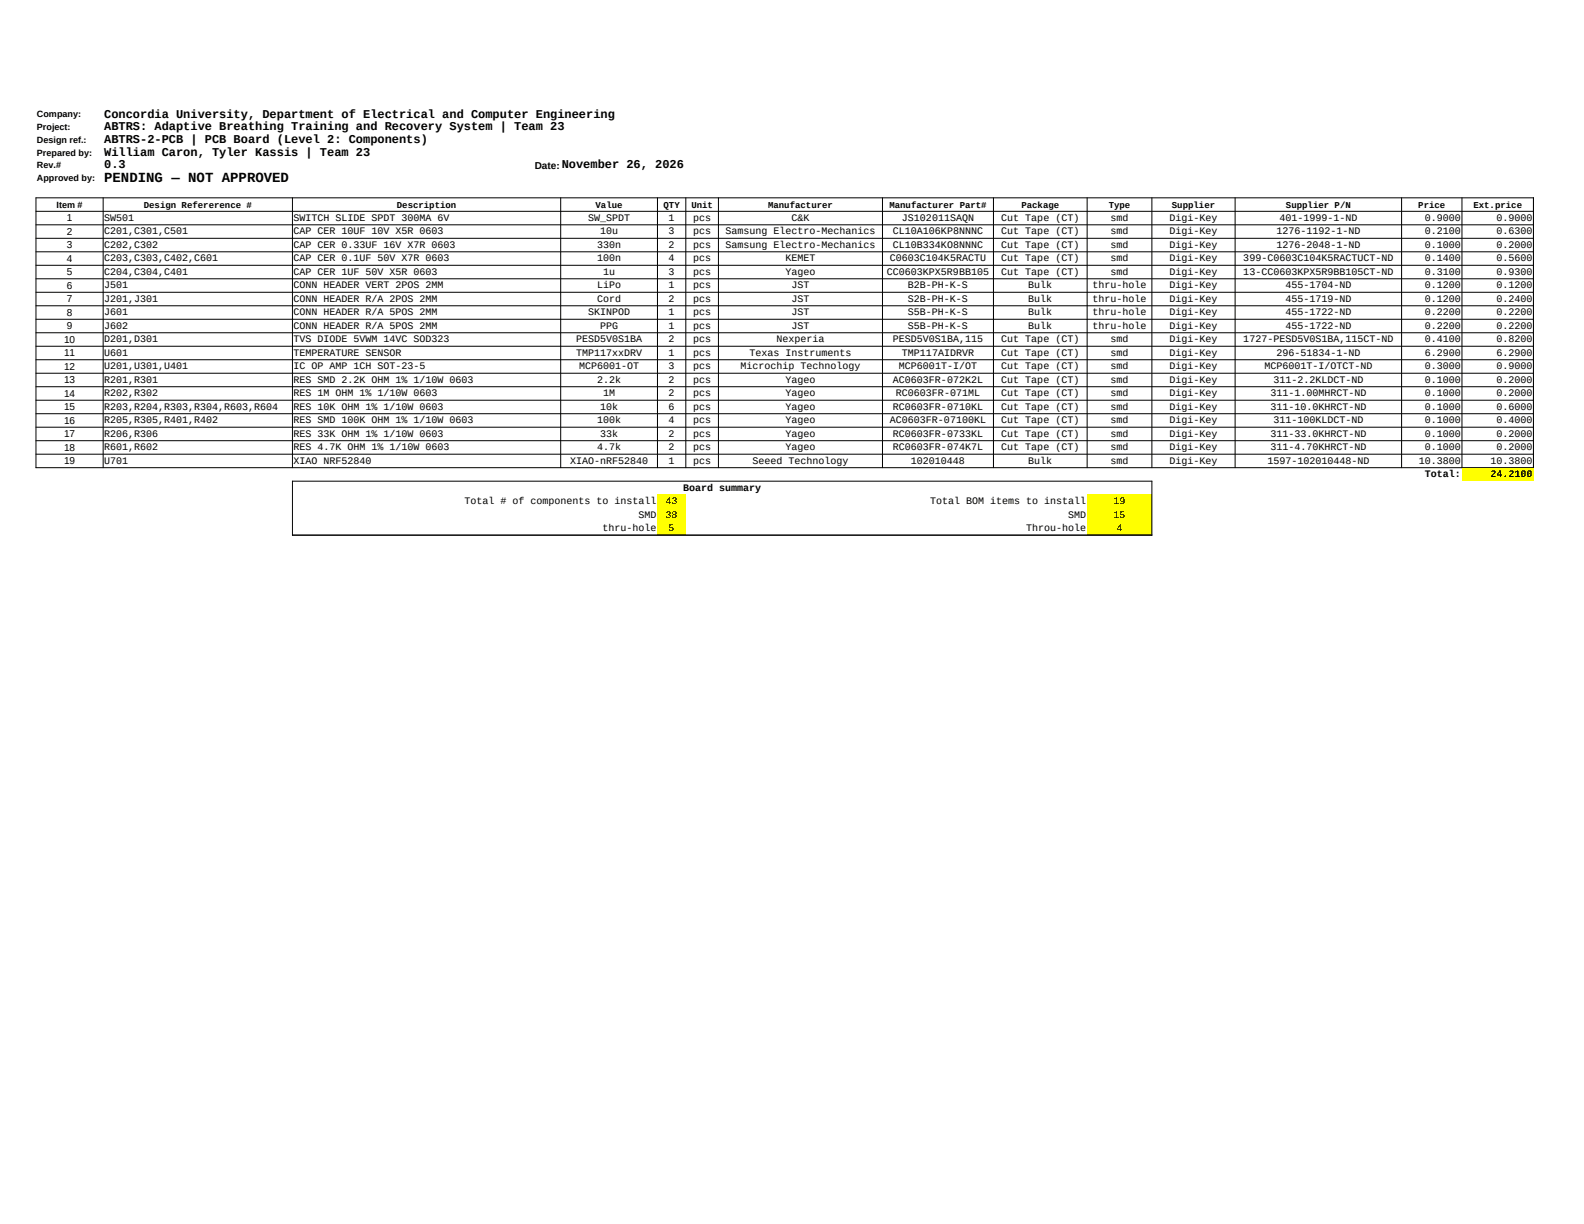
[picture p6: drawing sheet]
<svg xmlns="http://www.w3.org/2000/svg" width="279mm" height="216mm" viewBox="0 0 279 216" stroke-linecap="round" stroke-linejoin="round" font-family="sans-serif">
<defs><g id="words">
<text font-size="2.5" x="18.4" y="32">PENDING — NOT APPROVED</text>
<g font-size="2.1">
<text x="18.4" y="20.7">Concordia University, Department of Electrical and Computer Engineering</text>
<text x="18.4" y="23">ABTRS: Adaptive Breathing Training and Recovery System | Team 23</text>
<text x="18.4" y="25.2">ABTRS-2-PCB | PCB Board (Level 2: Components)</text>
<text x="18.4" y="27.5">William Caron, Tyler Kassis | Team 23</text>
<text x="18.4" y="29.7">0.3</text>
<text x="99.1" y="29.7">November 26, 2026</text>
</g>
<g font-size="1.8">
<text x="94.3" y="29.8">Date:</text>
<text x="11.8" y="39">1</text>
<text x="11.8" y="41.4">2</text>
<text x="18.4" y="38.9">SW501</text>
<text x="18.4" y="41.3">C201,C301,C501</text>
<text x="51.8" y="38.9">SWITCH SLIDE SPDT 300MA 6V</text>
<text x="51.8" y="41.3">CAP CER 10UF 10V X5R 0603</text>
<text x="103.7" y="39">SW_SPDT</text>
<text x="105.8" y="41.3">10u</text>
<text x="117.9" y="38.9">1</text>
<text x="117.9" y="41.3">3</text>
<text x="122.3" y="38.9">pcs</text>
<text x="122.3" y="41.3">pcs</text>
<text x="128" y="41.3">Samsung Electro-Mechanics</text>
<text x="139.6" y="38.9">C&amp;K</text>
<text x="157.5" y="41.3">CL10A106KP8NNNC</text>
<text x="159.1" y="38.9">JS102011SAQN</text>
<text x="176.6" y="38.9">Cut Tape (CT)</text>
<text x="176.6" y="41.3">Cut Tape (CT)</text>
<text x="195.9" y="38.9">smd</text>
<text x="195.9" y="41.3">smd</text>
<text x="206.3" y="38.9">Digi-Key</text>
<text x="206.3" y="41.3">Digi-Key</text>
<text x="225.1" y="41.3">1276-1192-1-ND</text>
<text x="225.7" y="38.9">401-1999-1-ND</text>
<text x="251.3" y="38.9">0.9000</text>
<text x="251.3" y="41.3">0.2100</text>
<text x="264" y="38.9">0.9000</text>
<text x="264" y="41.3">0.6300</text>
<text x="11.8" y="43.8">3</text>
<text x="11.8" y="46.2">4</text>
<text x="18.4" y="43.7">C202,C302</text>
<text x="18.4" y="46.1">C203,C303,C402,C601</text>
<text x="51.8" y="43.7">CAP CER 0.33UF 16V X7R 0603</text>
<text x="51.8" y="46.1">CAP CER 0.1UF 50V X7R 0603</text>
<text x="105.3" y="43.7">330n</text>
<text x="105.3" y="46.1">100n</text>
<text x="117.9" y="43.7">2</text>
<text x="117.9" y="46.1">4</text>
<text x="122.3" y="43.7">pcs</text>
<text x="122.3" y="46.1">pcs</text>
<text x="128" y="43.7">Samsung Electro-Mechanics</text>
<text x="138.5" y="46.1">KEMET</text>
<text x="157" y="46.1">C0603C104K5RACTU</text>
<text x="157.5" y="43.7">CL10B334KO8NNNC</text>
<text x="176.6" y="43.7">Cut Tape (CT)</text>
<text x="176.6" y="46.1">Cut Tape (CT)</text>
<text x="195.9" y="43.7">smd</text>
<text x="195.9" y="46.1">smd</text>
<text x="206.3" y="43.7">Digi-Key</text>
<text x="206.3" y="46.1">Digi-Key</text>
<text x="219.3" y="46.1">399-C0603C104K5RACTUCT-ND</text>
<text x="225.1" y="43.7">1276-2048-1-ND</text>
<text x="251.3" y="43.7">0.1000</text>
<text x="251.3" y="46.1">0.1400</text>
<text x="264" y="43.7">0.2000</text>
<text x="264" y="46.1">0.5600</text>
<text x="11.8" y="48.6">5</text>
<text x="11.8" y="50.9">6</text>
<text x="11.8" y="53.3">7</text>
<text x="18.4" y="48.5">C204,C304,C401</text>
<text x="18.4" y="50.8">J501</text>
<text x="18.4" y="53.2">J201,J301</text>
<text x="51.8" y="48.5">CAP CER 1UF 50V X5R 0603</text>
<text x="51.8" y="50.8">CONN HEADER VERT 2POS 2MM</text>
<text x="51.8" y="53.2">CONN HEADER R/A 2POS 2MM</text>
<text x="105.3" y="50.9">LiPo</text>
<text x="105.3" y="53.2">Cord</text>
<text x="106.4" y="48.5">1u</text>
<text x="117.9" y="48.5">3</text>
<text x="117.9" y="50.8">1</text>
<text x="117.9" y="53.2">2</text>
<text x="122.3" y="48.5">pcs</text>
<text x="122.3" y="50.8">pcs</text>
<text x="122.3" y="53.2">pcs</text>
<text x="138.5" y="48.5">Yageo</text>
<text x="139.6" y="50.8">JST</text>
<text x="139.6" y="53.2">JST</text>
<text x="156.4" y="48.5">CC0603KPX5R9BB105</text>
<text x="160.2" y="50.8">B2B-PH-K-S</text>
<text x="160.2" y="53.2">S2B-PH-K-S</text>
<text x="176.6" y="48.5">Cut Tape (CT)</text>
<text x="181.4" y="50.8">Bulk</text>
<text x="181.4" y="53.2">Bulk</text>
<text x="192.7" y="50.8">thru-hole</text>
<text x="192.7" y="53.2">thru-hole</text>
<text x="195.9" y="48.5">smd</text>
<text x="206.3" y="48.5">Digi-Key</text>
<text x="206.3" y="50.8">Digi-Key</text>
<text x="206.3" y="53.2">Digi-Key</text>
<text x="219.3" y="48.5">13-CC0603KPX5R9BB105CT-ND</text>
<text x="226.7" y="50.8">455-1704-ND</text>
<text x="226.7" y="53.2">455-1719-ND</text>
<text x="251.3" y="48.5">0.3100</text>
<text x="251.3" y="50.8">0.1200</text>
<text x="251.3" y="53.2">0.1200</text>
<text x="264" y="48.5">0.9300</text>
<text x="264" y="50.8">0.1200</text>
<text x="264" y="53.2">0.2400</text>
<text x="11.8" y="55.7">8</text>
<text x="11.8" y="58.1">9</text>
<text x="18.4" y="55.6">J601</text>
<text x="18.4" y="58">J602</text>
<text x="51.8" y="55.6">CONN HEADER R/A 5POS 2MM</text>
<text x="51.8" y="58">CONN HEADER R/A 5POS 2MM</text>
<text x="103.7" y="55.6">SKINPOD</text>
<text x="105.8" y="58">PPG</text>
<text x="117.9" y="55.6">1</text>
<text x="117.9" y="58">1</text>
<text x="122.3" y="55.6">pcs</text>
<text x="122.3" y="58">pcs</text>
<text x="139.6" y="55.6">JST</text>
<text x="139.6" y="58">JST</text>
<text x="160.2" y="55.6">S5B-PH-K-S</text>
<text x="160.2" y="58">S5B-PH-K-S</text>
<text x="181.4" y="55.6">Bulk</text>
<text x="181.4" y="58">Bulk</text>
<text x="192.7" y="55.6">thru-hole</text>
<text x="192.7" y="58">thru-hole</text>
<text x="206.3" y="55.6">Digi-Key</text>
<text x="206.3" y="58">Digi-Key</text>
<text x="226.7" y="55.6">455-1722-ND</text>
<text x="226.7" y="58">455-1722-ND</text>
<text x="251.3" y="55.6">0.2200</text>
<text x="251.3" y="58">0.2200</text>
<text x="264" y="55.6">0.2200</text>
<text x="264" y="58">0.2200</text>
<text x="11.3" y="60.5">10</text>
<text x="11.3" y="62.8">11</text>
<text x="11.3" y="65.2">12</text>
<text x="18.4" y="60.4">D201,D301</text>
<text x="18.4" y="62.8">U601</text>
<text x="18.4" y="65.1">U201,U301,U401</text>
<text x="51.8" y="60.4">TVS DIODE 5VWM 14VC SOD323</text>
<text x="51.8" y="62.7">TEMPERATURE SENSOR</text>
<text x="51.8" y="65.1">IC OP AMP 1CH SOT-23-5</text>
<text x="101.6" y="60.4">PESD5V0S1BA</text>
<text x="101.6" y="62.8">TMP117xxDRV</text>
<text x="102.1" y="65.1">MCP6001-OT</text>
<text x="117.9" y="60.4">2</text>
<text x="117.9" y="62.7">1</text>
<text x="117.9" y="65.1">3</text>
<text x="122.3" y="60.4">pcs</text>
<text x="122.3" y="62.7">pcs</text>
<text x="122.3" y="65.1">pcs</text>
<text x="130.6" y="65.1">Microchip Technology</text>
<text x="132.2" y="62.7">Texas Instruments</text>
<text x="137" y="60.4">Nexperia</text>
<text x="157.5" y="60.4">PESD5V0S1BA,115</text>
<text x="158.6" y="65.1">MCP6001T-I/OT</text>
<text x="159.1" y="62.7">TMP117AIDRVR</text>
<text x="176.6" y="60.4">Cut Tape (CT)</text>
<text x="176.6" y="62.7">Cut Tape (CT)</text>
<text x="176.6" y="65.1">Cut Tape (CT)</text>
<text x="195.9" y="60.4">smd</text>
<text x="195.9" y="62.7">smd</text>
<text x="195.9" y="65.1">smd</text>
<text x="206.3" y="60.4">Digi-Key</text>
<text x="206.3" y="62.7">Digi-Key</text>
<text x="206.3" y="65.1">Digi-Key</text>
<text x="219.3" y="60.4">1727-PESD5V0S1BA,115CT-ND</text>
<text x="223" y="65.1">MCP6001T-I/OTCT-ND</text>
<text x="225.1" y="62.7">296-51834-1-ND</text>
<text x="251.3" y="60.4">0.4100</text>
<text x="251.3" y="62.7">6.2900</text>
<text x="251.3" y="65.1">0.3000</text>
<text x="264" y="60.4">0.8200</text>
<text x="264" y="62.7">6.2900</text>
<text x="264" y="65.1">0.9000</text>
<text x="11.3" y="67.6">13</text>
<text x="11.3" y="70">14</text>
<text x="18.4" y="67.5">R201,R301</text>
<text x="18.4" y="69.9">R202,R302</text>
<text x="51.8" y="67.5">RES SMD 2.2K OHM 1% 1/10W 0603</text>
<text x="51.8" y="69.9">RES 1M OHM 1% 1/10W 0603</text>
<text x="105.3" y="67.5">2.2k</text>
<text x="106.4" y="69.9">1M</text>
<text x="117.9" y="67.5">2</text>
<text x="117.9" y="69.9">2</text>
<text x="122.3" y="67.5">pcs</text>
<text x="122.3" y="69.9">pcs</text>
<text x="138.5" y="67.5">Yageo</text>
<text x="138.5" y="69.9">Yageo</text>
<text x="157.5" y="67.5">AC0603FR-072K2L</text>
<text x="158" y="69.9">RC0603FR-071ML</text>
<text x="176.6" y="67.5">Cut Tape (CT)</text>
<text x="176.6" y="69.9">Cut Tape (CT)</text>
<text x="195.9" y="67.5">smd</text>
<text x="195.9" y="69.9">smd</text>
<text x="206.3" y="67.5">Digi-Key</text>
<text x="206.3" y="69.9">Digi-Key</text>
<text x="224.1" y="69.9">311-1.00MHRCT-ND</text>
<text x="224.6" y="67.5">311-2.2KLDCT-ND</text>
<text x="251.3" y="67.5">0.1000</text>
<text x="251.3" y="69.9">0.1000</text>
<text x="264" y="67.5">0.2000</text>
<text x="264" y="69.9">0.2000</text>
<text x="11.3" y="72.4">15</text>
<text x="11.3" y="74.7">16</text>
<text x="11.3" y="77.1">17</text>
<text x="18.4" y="72.3">R203,R204,R303,R304,R603,R604</text>
<text x="18.4" y="74.7">R205,R305,R401,R402</text>
<text x="18.4" y="77">R206,R306</text>
<text x="51.8" y="72.3">RES 10K OHM 1% 1/10W 0603</text>
<text x="51.8" y="74.6">RES SMD 100K OHM 1% 1/10W 0603</text>
<text x="51.8" y="77">RES 33K OHM 1% 1/10W 0603</text>
<text x="105.3" y="74.7">100k</text>
<text x="105.8" y="72.3">10k</text>
<text x="105.8" y="77">33k</text>
<text x="117.9" y="72.3">6</text>
<text x="117.9" y="74.6">4</text>
<text x="117.9" y="77">2</text>
<text x="122.3" y="72.3">pcs</text>
<text x="122.3" y="74.6">pcs</text>
<text x="122.3" y="77">pcs</text>
<text x="138.5" y="72.3">Yageo</text>
<text x="138.5" y="74.6">Yageo</text>
<text x="138.5" y="77">Yageo</text>
<text x="157" y="74.6">AC0603FR-07100KL</text>
<text x="157.5" y="72.3">RC0603FR-0710KL</text>
<text x="157.5" y="77">RC0603FR-0733KL</text>
<text x="176.6" y="72.3">Cut Tape (CT)</text>
<text x="176.6" y="74.6">Cut Tape (CT)</text>
<text x="176.6" y="77">Cut Tape (CT)</text>
<text x="195.9" y="72.3">smd</text>
<text x="195.9" y="74.6">smd</text>
<text x="195.9" y="77">smd</text>
<text x="206.3" y="72.3">Digi-Key</text>
<text x="206.3" y="74.6">Digi-Key</text>
<text x="206.3" y="77">Digi-Key</text>
<text x="224.1" y="72.3">311-10.0KHRCT-ND</text>
<text x="224.1" y="77">311-33.0KHRCT-ND</text>
<text x="224.6" y="74.6">311-100KLDCT-ND</text>
<text x="251.3" y="72.3">0.1000</text>
<text x="251.3" y="74.6">0.1000</text>
<text x="251.3" y="77">0.1000</text>
<text x="264" y="72.3">0.6000</text>
<text x="264" y="74.6">0.4000</text>
<text x="264" y="77">0.2000</text>
<text x="11.3" y="79.5">18</text>
<text x="11.3" y="81.9">19</text>
<text x="18.4" y="79.4">R601,R602</text>
<text x="18.4" y="81.8">U701</text>
<text x="51.8" y="79.4">RES 4.7K OHM 1% 1/10W 0603</text>
<text x="51.8" y="81.8">XIAO NRF52840</text>
<text x="100.6" y="81.8">XIAO-nRF52840</text>
<text x="105.3" y="79.4">4.7k</text>
<text x="117.9" y="79.4">2</text>
<text x="117.9" y="81.8">1</text>
<text x="122.3" y="79.4">pcs</text>
<text x="122.3" y="81.8">pcs</text>
<text x="132.7" y="81.8">Seeed Technology</text>
<text x="138.5" y="79.4">Yageo</text>
<text x="157.5" y="79.4">RC0603FR-074K7L</text>
<text x="160.7" y="81.8">102010448</text>
<text x="176.6" y="79.4">Cut Tape (CT)</text>
<text x="181.4" y="81.8">Bulk</text>
<text x="195.9" y="79.4">smd</text>
<text x="195.9" y="81.8">smd</text>
<text x="206.3" y="79.4">Digi-Key</text>
<text x="206.3" y="81.8">Digi-Key</text>
<text x="223.5" y="81.8">1597-102010448-ND</text>
<text x="224.1" y="79.4">311-4.70KHRCT-ND</text>
<text x="250.3" y="81.8">10.3800</text>
<text x="251.3" y="79.4">0.1000</text>
<text x="262.9" y="81.8">10.3800</text>
<text x="264" y="79.4">0.2000</text>
<text x="81.9" y="88.9">Total # of components to install</text>
<text x="117.4" y="88.9">43</text>
<text x="120.5" y="86.6">Board summary</text>
<text x="164.1" y="88.9">Total BOM items to install</text>
<text x="196.4" y="88.9">19</text>
<text x="251.3" y="84.2">Total:</text>
<text x="262.9" y="84.2">24.2100</text>
<text x="106.3" y="93.7">thru-hole</text>
<text x="112.6" y="91.3">SMD</text>
<text x="117.4" y="91.3">38</text>
<text x="117.9" y="93.7">5</text>
<text x="181" y="93.7">Throu-hole</text>
<text x="188.4" y="91.3">SMD</text>
<text x="196.4" y="91.3">15</text>
<text x="196.9" y="93.7">4</text>
</g>
<g font-size="1.6">
<text x="6.5" y="20.7">Company:</text>
<text x="6.5" y="23">Project:</text>
<text x="6.5" y="25.2">Design ref.:</text>
<text x="6.5" y="27.4">Prepared by:</text>
<text x="6.5" y="29.7">Rev.#</text>
<text x="6.5" y="31.9">Approved by:</text>
<text x="10" y="36.7">Item #</text>
<text x="25.4" y="36.6">Design Refererence #</text>
<text x="70" y="36.6">Description</text>
<text x="105.1" y="36.6">Value</text>
<text x="117" y="36.6">QTY</text>
<text x="121.9" y="36.6">Unit</text>
<text x="135.5" y="36.6">Manufacturer</text>
<text x="156.9" y="36.6">Manufacturer Part#</text>
<text x="180.2" y="36.6">Package</text>
<text x="195.6" y="36.6">Type</text>
<text x="206.7" y="36.6">Supplier</text>
<text x="226.8" y="36.6">Supplier P/N</text>
<text x="250.2" y="36.6">Price</text>
<text x="259.9" y="36.6">Ext.price</text>
</g>
</g></defs>
<g fill="#ff0">
<path d="M257.9 82.5h12.6v2.4h-12.6z" fill-rule="evenodd"/>
<path d="M116 87.3h5v7.1h-5z" fill-rule="evenodd"/>
<path d="M191.8 87.3h11.4v7.1h-11.4z" fill-rule="evenodd"/>
</g>
<g fill="none" stroke="#000" stroke-width=".18">
<path d="M6.3 34.9h264.2M6.3 37.3h264.2M6.3 39.7h264.2M6.3 34.8v47.8M18.2 34.8v47.8M51.6 34.8v47.8M98.9 34.8v47.8M116 34.8v47.8M121 34.8v47.8M126.7 34.8v47.8M155.7 34.8v47.8M175.2 34.8v47.8"/>
<path d="M191.8 34.8v47.8M203.2 34.8v47.8M217.9 34.8v47.8M247.2 34.8v47.8M257.9 34.8v47.8M270.5 34.8v47.8M6.3 42h264.2M6.3 44.4h264.2M6.3 46.8h264.2M6.3 49.2h264.2M6.3 51.6h264.2M6.3 53.9h264.2"/>
<path d="M6.3 56.3h264.2M6.3 58.7h264.2M6.3 61.1h264.2M6.3 63.5h264.2M6.3 65.8h264.2M6.3 68.2h264.2M6.3 70.6h264.2M6.3 73h264.2M6.3 75.4h264.2M6.3 77.7h264.2M6.3 80.1h264.2M6.3 82.5h264.2"/>
<path d="M51.5 84.9h151.7M51.5 94.4h151.7M51.6 84.8v9.7M203.2 84.8v9.7"/>
</g>
<use href="#words"/>
</svg>
